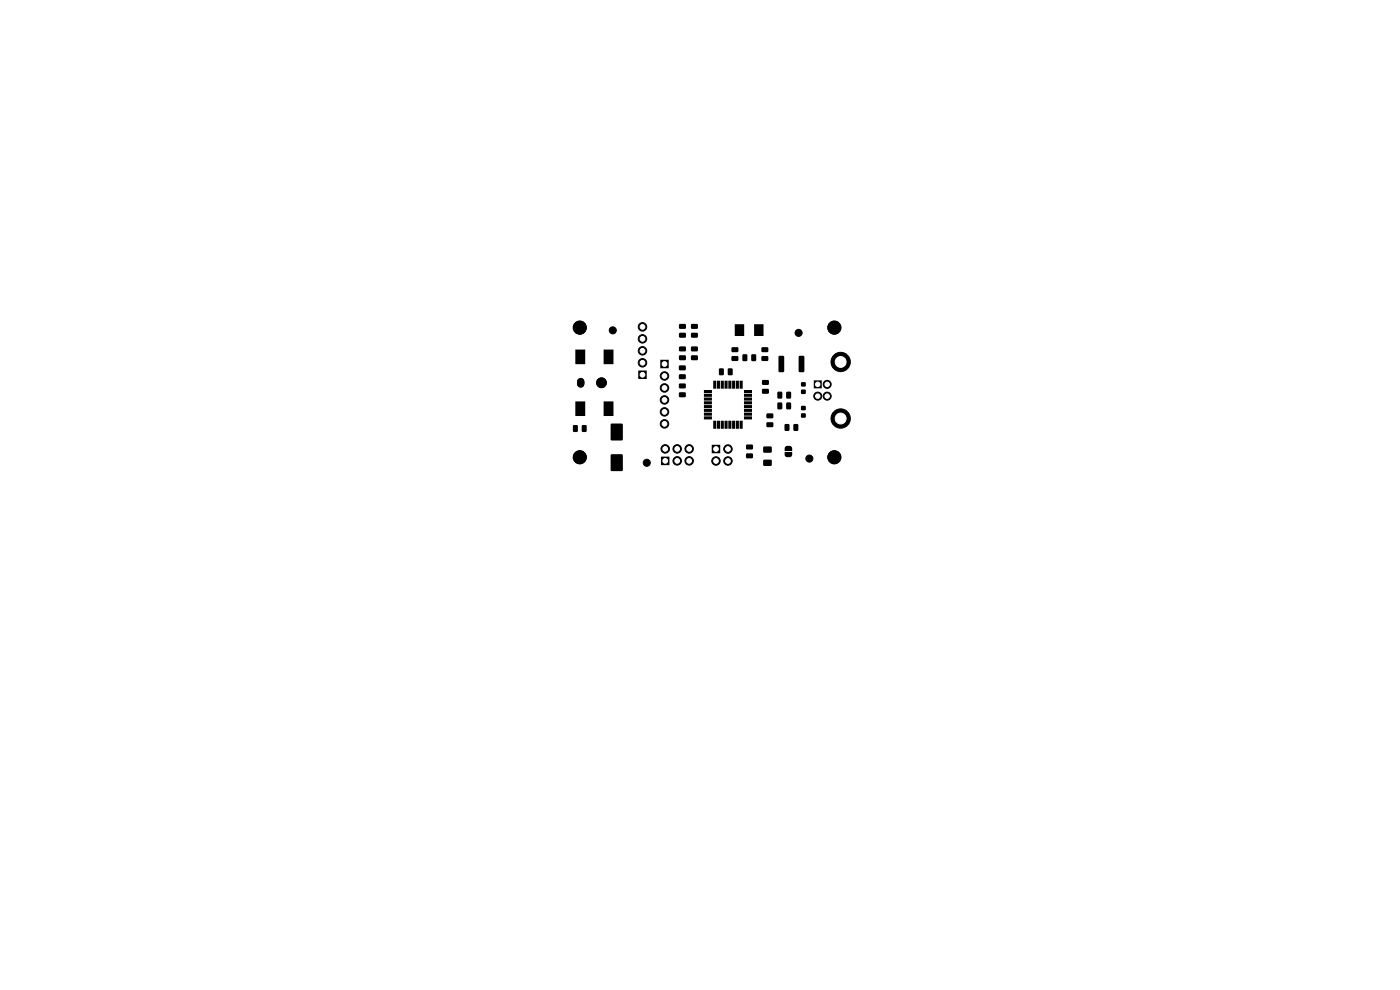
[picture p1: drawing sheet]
<svg xmlns="http://www.w3.org/2000/svg" width="297mm" height="210mm" viewBox="0 0 297 210" stroke-linecap="round" stroke-linejoin="round" font-family="sans-serif">
<g fill="#000">
<path d="M122.1 74.2h2v3h-2zM128.1 74.2h2v3h-2zM140.1 76.3h1.8v1.8h-1.8zM144.1 77.6l1.2-.1 .2 .3v.6l-.3 .2-1-.1-.2-.2zM144.1 75.4h1.3l.1 .2v.7l-.2 .1h-1.1l-.2-.2zM144.1 73.6l1.3-.1 .1 .2v.7l-.2 .2-1.1-.1-.2-.2zM144.1 68.8l1.3-.1 .1 .3v.6l-.2 .2h-1.1l-.2-.3zM144.1 70.7l1.3-.1 .1 .2v.7l-.2 .1h-1.1l-.2-.2zM146.6 75.4h1.3l.2 .2-.1 .7-.2 .1h-1.1l-.1-.2zM146.6 73.6l1.3-.1 .2 .2-.1 .7-.2 .2-1.1-.1-.1-.2zM146.6 68.8l1.3-.1 .2 .3-.1 .6-.2 .2h-1.1l-.1-.3zM146.6 70.7l1.3-.1 .2 .2-.1 .7-.2 .1h-1.1l-.1-.2z"/>
<path d="M152.6 78.2l.7-.1 .3 .2v1l-.2 .3h-.6l-.3-.1zM154.5 78.2l.7-.1 .2 .2v1l-.1 .3h-.7l-.2-.1zM155.2 73.7h1.3l.2 .2-.1 .7-.2 .1h-1.1l-.1-.3zM155.2 75.6l1.3-.1 .2 .3-.1 .6-.2 .2h-1.1l-.1-.3zM155.9 68.8h2v2.5h-2zM157.6 75.2l.7-.1 .2 .2 .1 1.1-.2 .2h-.6l-.3-.1zM159.4 75.2l.8-.1 .2 .2v1.1l-.1 .2h-.7l-.2-.1zM160 68.8h2v2.5h-2zM161.6 73.7h1.2l.2 .2v.7l-.3 .1h-1l-.2-.3zM161.6 75.6l1.2-.1 .2 .3v.6l-.3 .2h-1l-.2-.3zM165.2 75.5h.9l.2 .1 .1 3.1-.2 .2-.8 .1-.2-.2zM169.5 75.5h.9l.2 .1v3.1l-.1 .2-.8 .1-.3-.2z"/>
<path d="M121.6 90.2h.7l.3 .1v1.1l-.2 .2-.6 .1-.3-.2zM122.1 85.2h2v3h-2zM123.5 90.2h.7l.3 .1v1.1l-.2 .2-.6 .1-.3-.2zM128.1 85.2h2v3h-2zM129.6 89.9h2.5v3.5h-2.5zM129.6 96.4h2.5v3.5h-2.5zM135.4 78.6h1.8v1.8h-1.8zM140.2 96.9h1.8v1.7h-1.8zM144.1 79.4h1.2l.2 .2v.7l-.3 .1h-1l-.2-.2zM144.1 81.4l1.2-.1 .2 .3v.6l-.3 .2h-1l-.2-.3zM144.1 83.3l1.2-.1 .2 .3v.6l-.3 .2h-1l-.2-.3zM149.3 82.7h1.7v.6l-1.6 .1z"/>
<path d="M149.3 83.5h1.7v.6l-1.6 .1zM149.3 84.3h1.7v.6l-1.6 .1zM149.3 85.1h1.7v.6l-1.6 .1zM149.3 85.9h1.7v.6l-1.6 .1zM149.3 86.7h1.7v.6l-1.6 .1zM149.3 87.5h1.7v.6l-1.6 .1zM149.3 88.3h1.7v.6l-1.6 .1zM151 94.4h1.8v1.7h-1.8zM151.3 80.8h.7l-.1 1.6h-.6zM151.3 89.3h.7l-.1 1.6h-.6zM152.1 80.8h.7l-.1 1.6h-.6zM152.1 89.3h.7l-.1 1.6h-.6z"/>
<path d="M152.9 80.8h.7l-.1 1.6h-.6zM152.9 89.3h.7l-.1 1.6h-.6zM153.7 80.8h.7l-.1 1.6h-.6zM153.7 89.3h.7l-.1 1.6h-.6zM154.5 80.8h.7l-.1 1.6h-.6zM154.5 89.3h.7l-.1 1.6h-.6zM155.3 80.8h.7l-.1 1.6h-.6zM155.3 89.3h.7l-.1 1.6h-.6zM156.1 80.8h.7l-.1 1.6h-.6zM156.1 89.3h.7l-.1 1.6h-.6zM156.9 80.8h.7l-.1 1.6h-.6zM156.9 89.3h.7l-.1 1.6h-.6z"/>
<path d="M157.8 88.3h1.7v.6l-1.6 .1zM157.8 87.5h1.7v.6l-1.6 .1zM157.8 86.7h1.7v.6l-1.6 .1zM157.8 85.9h1.7v.6l-1.6 .1zM157.8 85.1h1.7v.6l-1.6 .1zM157.8 84.3h1.7v.6l-1.6 .1zM157.8 83.5h1.7v.6l-1.6 .1zM157.8 82.7h1.7v.6l-1.6 .1zM158.3 96.2h1.3l.2 .2-.1 .7-.2 .1h-1.1l-.1-.2zM158.3 94.4l1.3-.1 .2 .3-.1 .6-.2 .2-1.1-.1-.1-.2zM161.7 82.5h1.3l.1 .2v.7l-.2 .1h-1.1l-.2-.2zM161.7 80.7l1.3-.1 .1 .3v.6l-.2 .2-1.1-.1-.2-.2z"/>
<path d="M162 97.6l1.6-.1 .1 .3v.9l-.2 .1h-1.4l-.2-.2zM162 94.8l1.6-.1 .1 .3v.9l-.2 .1h-1.4l-.2-.2zM162.7 87.8l1.2-.1 .2 .2v.7l-.3 .2-1.1-.1-.1-.2zM162.7 89.6h1.2l.2 .2v.7l-.3 .1h-1.1l-.1-.2zM165 85.4h.7l.2 .1 .1 1.1-.2 .2-.6 .1-.3-.2zM165 83.1h.7l.2 .1 .1 1.1-.2 .2-.6 .1-.3-.2zM166.8 85.4h.8l.2 .1v1.1l-.1 .2-.7 .1-.2-.2zM166.8 83.1h.8l.2 .1v1.1l-.1 .2-.7 .1-.2-.2zM166.5 90l.7-.1 .3 .2v1.1l-.2 .2h-.6l-.3-.1zM166.6 94.8l.3-.2 .9 .1 .3 .4-.1 .6h-1.5zM166.5 95.9h1.5v.7l-.4 .4-.8-.1-.3-.3zM168.4 90l.7-.1 .2 .2 .1 1.1-.2 .2h-.6l-.3-.1z"/>
<path d="M170 82.7h.9v.8h-.9zM170 81.1h.9v.9h-.9zM170 86.1h.9v.9h-.9zM170 87.7h.9v.9h-.9zM172.6 80.7h1.7v1.7h-1.7z"/>
</g>
<g fill="#000" stroke="#000" stroke-width=".21">
<circle cx="123" cy="69.5" r="1.4"/>
<circle cx="123" cy="69.5" r="1.35"/>
<circle cx="130" cy="70.1" r=".75"/>
<circle cx="136.3" cy="71.9" r=".9"/>
<circle cx="136.3" cy="69.3" r=".9"/>
<circle cx="136.3" cy="77" r=".9"/>
<circle cx="136.3" cy="74.4" r=".9"/>
<circle cx="141" cy="79.8" r=".9"/>
<circle cx="169.4" cy="70.6" r=".75"/>
<circle cx="177" cy="69.5" r="1.35"/>
<circle cx="177" cy="69.5" r="1.4"/>
<circle cx="178.3" cy="76.8" r="2.05"/>
<circle cx="123" cy="97" r="1.4"/>
<circle cx="123" cy="97" r="1.35"/>
<circle cx="127.6" cy="81.2" r="1"/>
<circle cx="127.6" cy="81.2" r="1.05"/>
<circle cx="137.2" cy="98.2" r=".75"/>
<circle cx="141" cy="84.8" r=".9"/>
<circle cx="141" cy="87.4" r=".9"/>
<circle cx="141" cy="89.9" r=".9"/>
<circle cx="141" cy="82.3" r=".9"/>
<circle cx="141.1" cy="95.2" r=".9"/>
<circle cx="143.7" cy="97.8" r=".9"/>
<circle cx="143.7" cy="95.2" r=".9"/>
<circle cx="146.2" cy="95.2" r=".9"/>
<circle cx="146.2" cy="97.8" r=".9"/>
<circle cx="151.9" cy="97.8" r=".9"/>
<circle cx="154.4" cy="97.8" r=".9"/>
<circle cx="154.4" cy="95.2" r=".9"/>
<circle cx="171.7" cy="97.3" r=".75"/>
<circle cx="173.5" cy="84" r=".85"/>
<circle cx="175.5" cy="81.5" r=".85"/>
<circle cx="175.5" cy="84" r=".85"/>
<circle cx="177" cy="97" r="1.35"/>
<circle cx="177" cy="97" r="1.4"/>
<circle cx="178.3" cy="88.8" r="2.05"/>
</g>
<path d="M123.2 81v.5" fill="none" stroke="#000" stroke-width="1.6"/>
<path d="M123.2 81v.5" fill="none" stroke="#000" stroke-width="1.5"/>
<g fill="#fff" stroke="#fff" stroke-width=".21">
<circle cx="136.3" cy="79.5" r=".5"/>
<circle cx="136.3" cy="77" r=".5"/>
<circle cx="136.3" cy="74.4" r=".5"/>
<circle cx="136.3" cy="71.9" r=".5"/>
<circle cx="136.3" cy="69.3" r=".5"/>
<circle cx="151.9" cy="95.3" r=".5"/>
<circle cx="154.4" cy="95.3" r=".5"/>
<circle cx="151.9" cy="97.8" r=".5"/>
<circle cx="154.4" cy="97.8" r=".5"/>
<circle cx="141.1" cy="97.8" r=".5"/>
<circle cx="141.1" cy="95.2" r=".5"/>
<circle cx="143.7" cy="97.8" r=".5"/>
<circle cx="143.7" cy="95.2" r=".5"/>
<circle cx="146.2" cy="97.8" r=".5"/>
<circle cx="146.2" cy="95.2" r=".5"/>
<circle cx="141" cy="77.2" r=".5"/>
<circle cx="141" cy="79.8" r=".5"/>
<circle cx="141" cy="82.3" r=".5"/>
<circle cx="141" cy="84.8" r=".5"/>
<circle cx="141" cy="87.4" r=".5"/>
<circle cx="141" cy="89.9" r=".5"/>
<circle cx="173.5" cy="81.5" r=".47"/>
<circle cx="173.5" cy="84" r=".48"/>
<circle cx="175.5" cy="84" r=".48"/>
<circle cx="175.5" cy="81.5" r=".47"/>
<circle cx="178.3" cy="76.8" r="1.15"/>
<circle cx="178.3" cy="88.8" r="1.15"/>
</g>
</svg>
